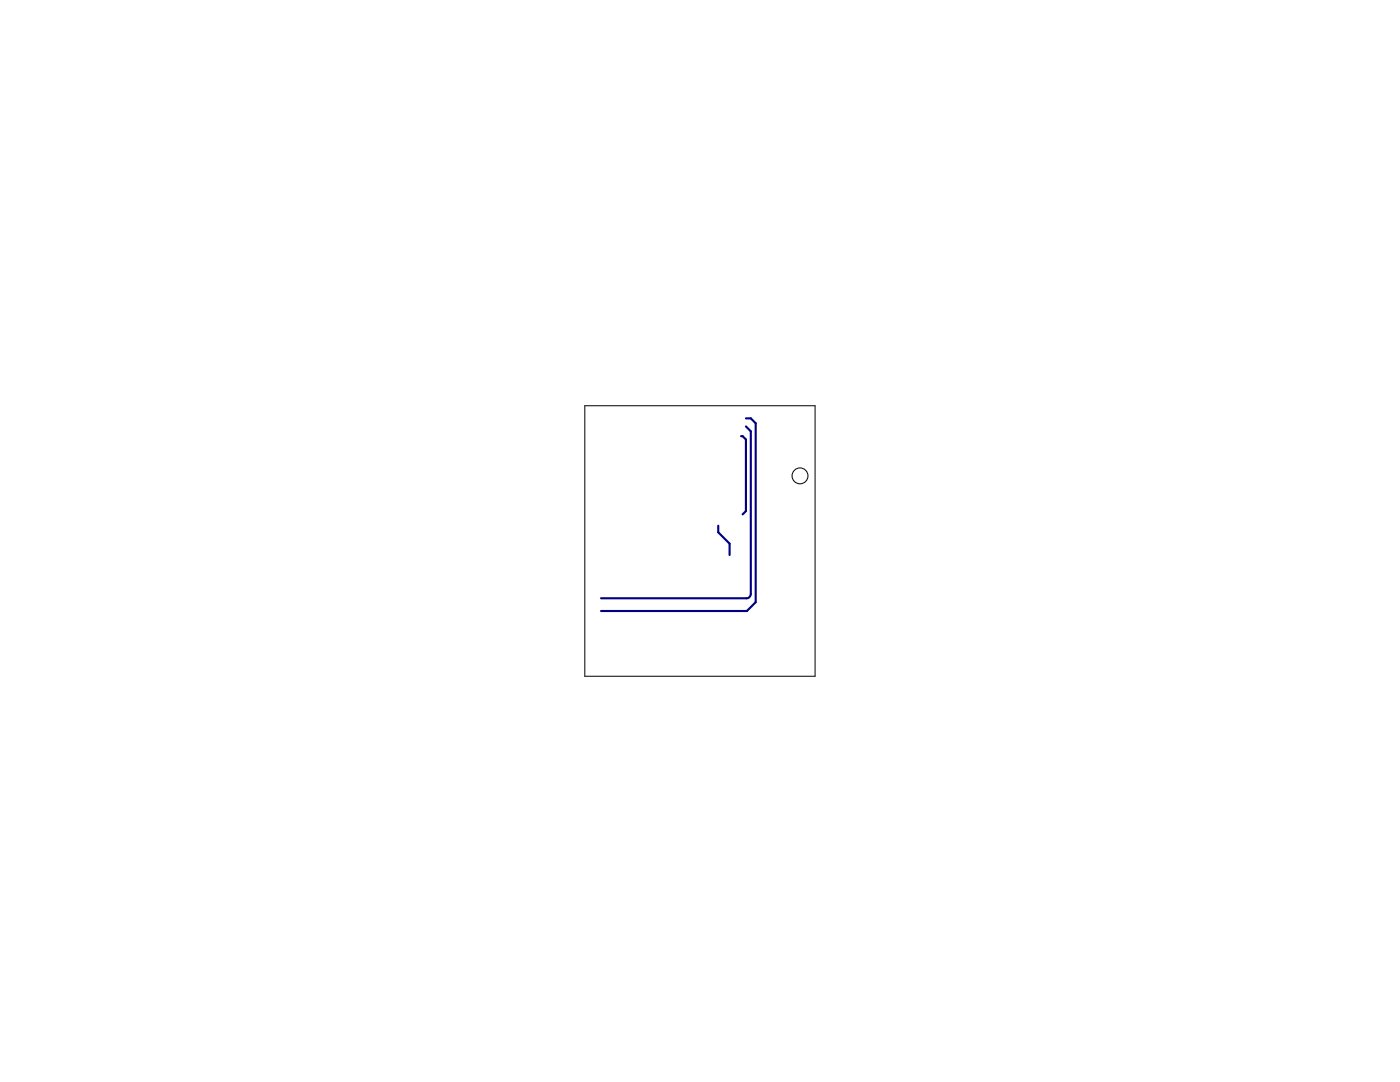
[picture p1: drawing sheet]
<svg xmlns="http://www.w3.org/2000/svg" width="279mm" height="216mm" viewBox="0 0 279 216" stroke-linecap="round" stroke-linejoin="round" font-family="sans-serif">
<path d="M147.9 87h.3l.7 .7v14.3l-.7 .6M148.9 85.1l.9 1v32.5l-.2 .5-.6 .3h-29M148.9 83.5h.9l1 1v35.7l-1.7 1.7h-29.1M143.3 104.9v1.3l2.3 2.3v2.2" fill="none" stroke="#000080" stroke-width=".42"/>
<g fill="none" stroke="#000" stroke-width=".2">
<path d="M116.7 81h46v53.9h-46z"/>
<circle cx="159.7" cy="95" r="1.59"/>
</g>
</svg>
